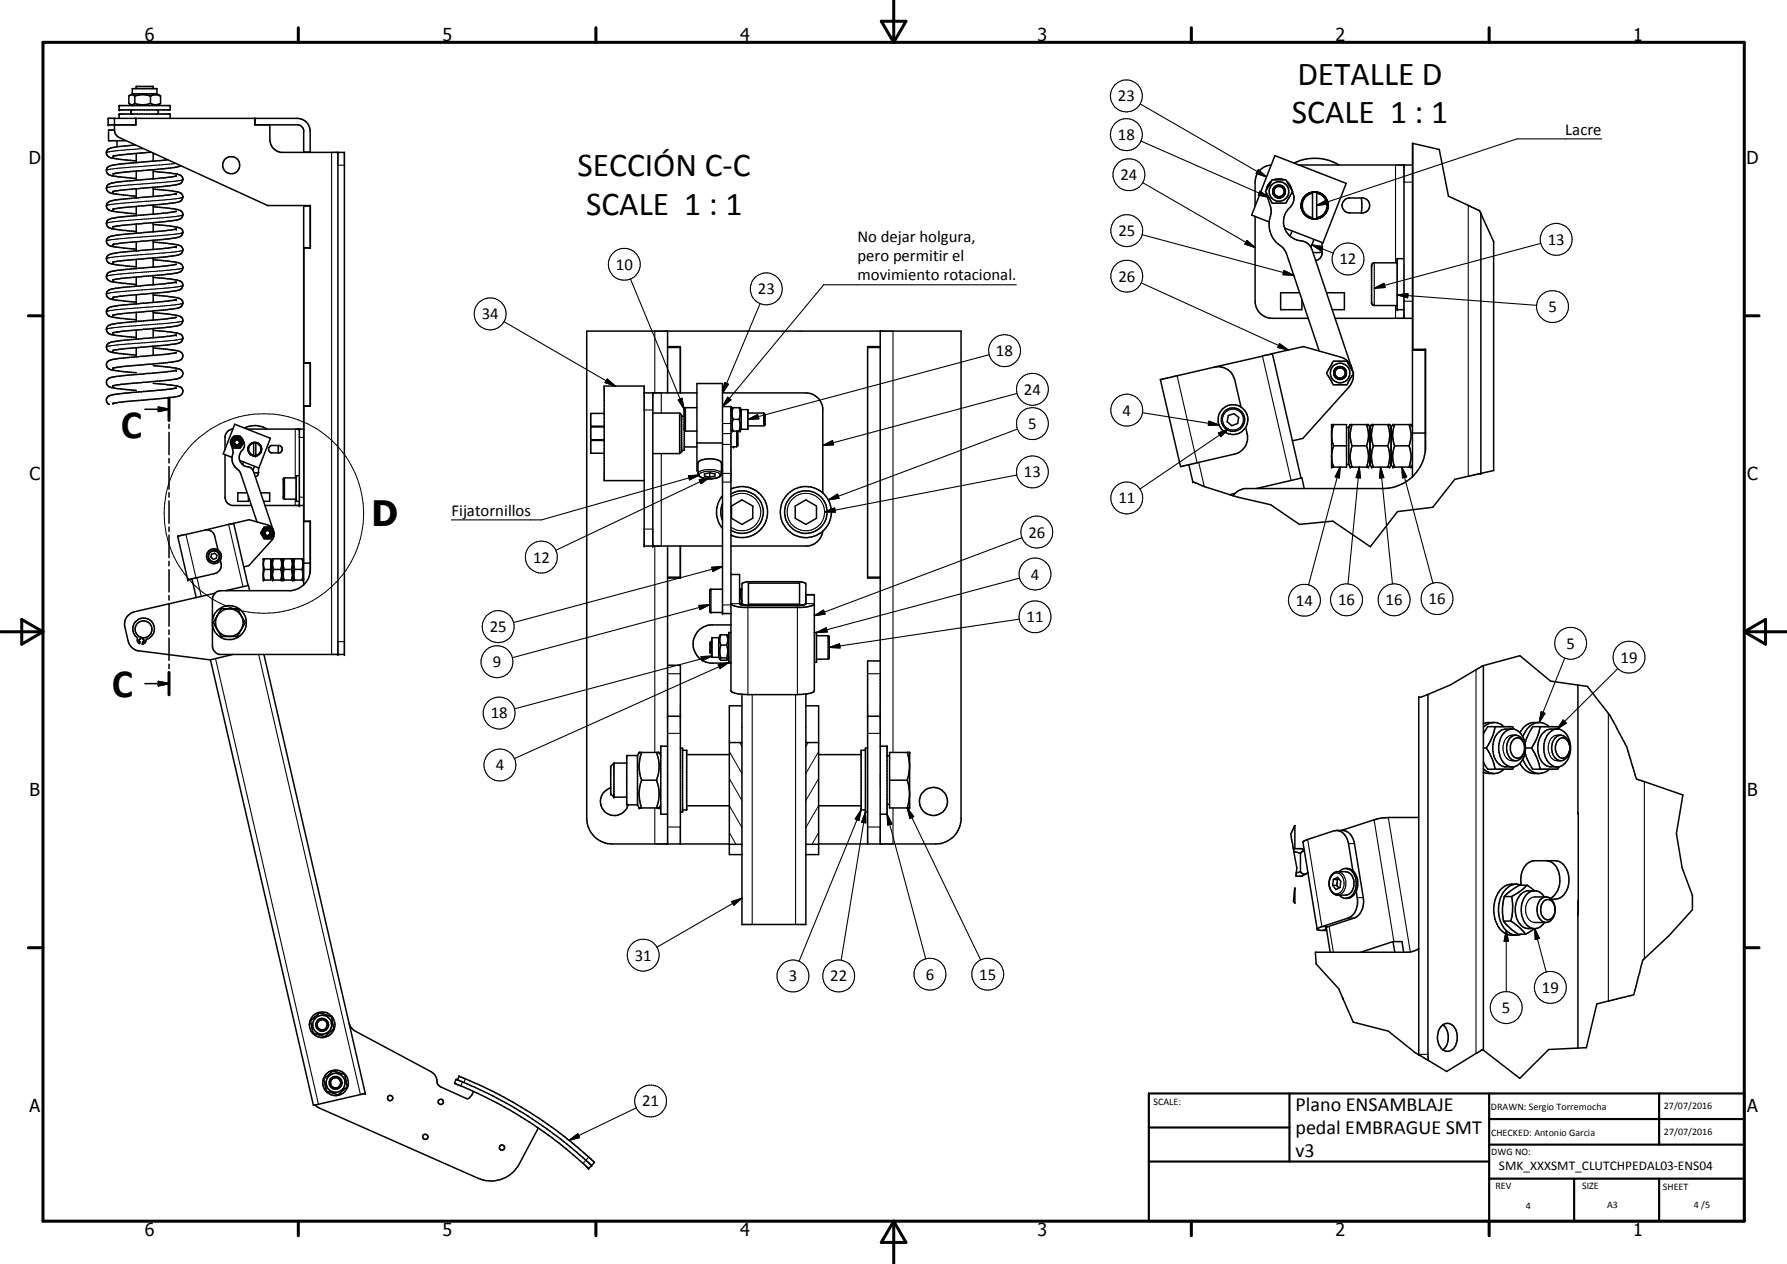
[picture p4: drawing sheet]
<svg xmlns="http://www.w3.org/2000/svg" width="420mm" height="297mm" viewBox="0 0 420 297" stroke-linecap="round" stroke-linejoin="round" font-family="sans-serif">
<defs><g id="words">
<g font-size="9.4">
<text x="28.4" y="103">C</text>
<text x="26.3" y="163.7">C</text>
</g>
<text font-size="8.2" x="87.4" y="123.7">D</text>
<g font-size="7.9">
<text x="305" y="20">DETALLE D</text>
<text x="303.7" y="29">SCALE 1 : 1</text>
<text x="135.8" y="41.4">SECCIÓN C-C</text>
<text x="137.8" y="50.5">SCALE 1 : 1</text>
</g>
<g font-size="4.7">
<text x="304.6" y="261.2">Plano ENSAMBLAJE</text>
<text x="304.6" y="266.6">pedal EMBRAGUE SMT</text>
<text x="304.6" y="272">v3</text>
</g>
<g font-size="4.2">
<text x="34" y="9.6">6</text>
<text x="104" y="9.6">5</text>
<text x="174" y="9.6">4</text>
<text x="244" y="9.6">3</text>
<text x="314" y="9.6">2</text>
<text x="384" y="9.6">1</text>
<text x="6.8" y="38.7">D</text>
<text x="410.6" y="38.7">D</text>
<text x="7" y="112.9">C</text>
<text x="410.8" y="112.9">C</text>
<text x="7" y="187.1">B</text>
<text x="410.8" y="187.1">B</text>
<text x="7" y="261.4">A</text>
<text x="410.8" y="261.4">A</text>
<text x="34" y="290.4">6</text>
<text x="104" y="290.4">5</text>
<text x="174" y="290.4">4</text>
<text x="244" y="290.4">3</text>
<text x="314" y="290.4">2</text>
<text x="384" y="290.4">1</text>
</g>
<g font-size="3.9">
<text x="262.8" y="23.8">23</text>
<text x="262.8" y="32.9">18</text>
<text x="368" y="31.6">Lacre</text>
<text x="263.5" y="42.3">24</text>
<text x="201.6" y="56.9">No dejar holgura,</text>
<text x="263" y="55.5">25</text>
<text x="363.9" y="57.5">13</text>
<text x="144.8" y="63.4">10</text>
<text x="201.6" y="61.4">pero permitir el</text>
<text x="201.6" y="65.9">movimiento rotacional.</text>
<text x="314.9" y="62.1">12</text>
<text x="178.2" y="69.2">23</text>
<text x="263" y="66.2">26</text>
<text x="113.3" y="75.1">34</text>
<text x="364.1" y="73.3">5</text>
<text x="234.2" y="83.7">18</text>
<text x="240.7" y="92.8">24</text>
<text x="241.8" y="100.8">5</text>
<text x="263.9" y="97.7">4</text>
<text x="240.7" y="112.2">13</text>
<text x="263" y="118.3">11</text>
<text x="106.2" y="121.2">Fijatornillos</text>
<text x="241.8" y="126.3">26</text>
<text x="125.3" y="132.2">12</text>
<text x="242.3" y="136.2">4</text>
<text x="304.7" y="142.4">14</text>
<text x="314.6" y="142.2">16</text>
<text x="325.8" y="142.2">16</text>
<text x="335.9" y="142">16</text>
<text x="115.2" y="148.5">25</text>
<text x="241.4" y="146.2">11</text>
<text x="368.3" y="152.4">5</text>
<text x="381" y="155.7">19</text>
<text x="115.9" y="156.8">9</text>
<text x="115.4" y="168.8">18</text>
<text x="116.6" y="181.1">4</text>
<text x="149.3" y="225.7">31</text>
<text x="185.5" y="230.6">3</text>
<text x="195.2" y="230.6">22</text>
<text x="217.7" y="230.2">6</text>
<text x="230.2" y="230.2">15</text>
<text x="362.5" y="233.3">19</text>
<text x="353.1" y="238">5</text>
<text x="151" y="260">21</text>
</g>
<text font-size="3.1" x="352.4" y="275">SMK_XXXSMT_CLUTCHPEDAL03-ENS04</text>
<g font-size="2.4">
<text x="271.2" y="259.7">SCALE:</text>
<text x="350.6" y="260.8">DRAWN: Sergio Torremocha</text>
<text x="391.2" y="260.6">27/07/2016</text>
<text x="350.6" y="267">CHECKED: Antonio Garcia</text>
<text x="391.2" y="266.7">27/07/2016</text>
<text x="350.6" y="271.4">DWG NO:</text>
<text x="351.6" y="279.3">REV</text>
<text x="372" y="279.4">SIZE</text>
<text x="391" y="279.6">SHEET</text>
<text x="358.7" y="284.1">4</text>
<text x="377.9" y="283.8">A3</text>
<text x="398.3" y="283.8">4 /5</text>
</g>
</g></defs>
<g fill="none" stroke="#000" stroke-width=".35">
<path d="M26.9 27.8v2.7a1.82 1.82 0 0 0 1.2 1.8l34.8 16h10l.1 10h-1.6v27h1.6v10.2h-1.6v27h1.6l-.1 12M26.9 30.6h-1.4v2.5h4.1M27.5 33.1v1.4M28 27.8v-1h12v1M28 24.8h12v1h-12zM30.5 24.5l.6 .3M31.1 25.8l-.3 .4v.4l.3 .2M31.1 22.1v-1.3h5.8v1.3M31.1 22.1h5.8M31.1 22.1l-.6 .3M31.7 22.6a.93 .93 0 0 0-1.4 0v1.7l.2 .2M31.7 22.6a5.6 5.6 0 0 1 3.7 0"/>
<path d="M31.7 24.3l-.7 .3-.5-.1M31.7 24.3a5.2 5.2 0 0 0 3.7 0M31.7 22.6v1.7M31.8 34.1l-5.6 .6a1.21 1.21 0 0 0-1.2 1.3 1.21 1.21 0 0 0 1.3 1.1l5.7 .7M31.9 27.8v1.5M32 27.8v1.5h-6.6v-1.5h44.5a3 3 0 0 1 3 3v5M32 20.8v-.5h4v.5M32 36.1v2.1M35.4 22.6a2.39 2.39 0 0 1 2.3 0M35.4 24.3a2.24 2.24 0 0 0 2.3 0M35.4 22.6v1.7M35.5 35.8l-6.5 .5-2.4 .4"/>
<path d="M36 36v1.9M36 39.9v2.1M36 36.1l.4 .1M36.9 25.8l.3 .4v.4l-.3 .2M36.9 22.1l.8 .5M37.7 24.3l-.8 .5M37.7 22.6v1.7M39.4 37.5l-10.9 1a6.4 6.4 0 0 0-3.2 .8 1.21 1.21 0 0 0-.1 1.4 1.21 1.21 0 0 0 1.2 .6l5.6 .7M42.4 38.9a44.9 44.9 0 0 1-8.2 1.1l-6 .6-1.6 .3M59.9 27.8v1.5h10.3l.5 .3 .5 .4 .2 .5v5.3M60 27.8v1.5M63.4 29.3v3.5a3 3 0 0 0 2.7 3h14.9v118h-29.4l-.6-.3a2.09 2.09 0 0 1-1.1-1.7v-4.9"/>
<path d="M71.4 35.7h1.5M79.4 35.8v118M298.9 38.8a4 4 0 0 0-3.8 4v5.6M304.2 38.3a11.4 11.4 0 0 1 10.7 .5M305.4 38.8h26.7M330.1 38.8v36M332.2 33.7v48.4h3v23.4a10 10 0 0 1-10 9.3h-32.5l-1.8 .7-1 1M332.2 33.7l6.2 1.4 2.2 11 7.3 3.4 .3 .7v61.1M332.2 33.7l-.1 78.3M26.6 53.3h.1M32 40.2v2.1M32 44.4v2.1"/>
<path d="M32 48.5v2.2M32 52.7v2.1M32 56.8v2.2M32 59l-5.4 .6a1.28 1.28 0 0 0-1.3 .7 1.28 1.28 0 0 0 .2 1.4l1.1 .4 1.6 .3 3.8 .3M32 54.8l-5.1 .6a1.92 1.92 0 0 0-1.9 1.2 1.62 1.62 0 0 0 1.8 1.4l5.2 .5M32 50.7l-5.4 .6a1.27 1.27 0 0 0-1.3 .6 1.27 1.27 0 0 0 0 1.4 12.6 12.6 0 0 0 5.1 1l1.6 .1M32 46.5l-5.4 .6a1.28 1.28 0 0 0-1.3 .7 1.28 1.28 0 0 0 .2 1.5l1.1 .4 1.6 .2 3.8 .3M32 42.3l-5.1 .6a1.92 1.92 0 0 0-1.9 1.3 1.82 1.82 0 0 0 2.1 1.4l4.9 .5M36 40.3l4.9 .5a1.84 1.84 0 0 1 2.1 1.4 1.74 1.74 0 0 1-1.8 1.3l-14.6 1.5M36 44v2.2M36 48.2v2.1M36 52.3v2.2"/>
<path d="M36 56.5v2.1M36 44.4l4.5 .5a3.6 3.6 0 0 1 2.3 .8 1.26 1.26 0 0 1-1.1 1.8l-15.1 1.6M36 48.6l4.5 .4a3.6 3.6 0 0 1 2.3 .8 1.26 1.26 0 0 1-1.1 1.9l-15.1 1.6M36 52.7l4.9 .6a1.84 1.84 0 0 1 2.1 1.3 1.74 1.74 0 0 1-1.8 1.3l-14.6 1.5M36 56.9l4.5 .4a3.6 3.6 0 0 1 2.3 .8 1.26 1.26 0 0 1-1.1 1.9l-15.1 1.6M41.3 58l-9.3 1M41.3 45.6l-1.6 .2-7.7 .7M41.3 45.6h.1M41.3 58h.1M41.4 41.4h.1M41.5 49.7l-2.2 .3-7.3 .7M41.5 58h-.2"/>
<path d="M41.5 53.8l-2.6 .4-6.9 .6M41.5 45.5l-.2 .1M41.5 41.4l-2.6 .4-6.9 .5M71.4 58.2h1.5M71.4 48.3v89.1M71.4 48.4h1.5M295.1 50.8v20a4 4 0 0 0 4 4h8.5M297.7 45.3l.2 .7a8.7 8.7 0 0 1 1 4 6.6 6.6 0 0 0 2.8 8.3l.8 1.4 7.7 22.8M298.4 52.2l-4.1-1.7 5.5-13.9 16.7 6.5-5.4 14-9.1-3.5M298.9 42.6a2.98 2.98 0 0 0-1.2 2.1M299.1 42.2h3.2l1.2 2.1a.82 .82 0 0 1 0 1.4l-1.2 2.1h-3.2l-1.1-2.1a.82 .82 0 0 1 0-1.4zM299.2 45.1l.2 .6"/>
<path d="M299.4 44.3l-.2 .5M299.5 45.8l.2 .3M299.5 42.2l.8-.2 1.6 .2M300.3 43.6l-.7 .4M300.6 43.5a1.48 1.48 0 0 1 1.5 .9 1.48 1.48 0 0 1-.3 1.7M301.7 46.2l-.6 .3h-.5M301.9 46l-.3 .3-.9 .2-.9-.4M302 44.2a1.49 1.49 0 0 0-2.5 0 1.49 1.49 0 0 0 .9 2.3M302 44.3l.2 .6M302.1 45.6l-.1 .2M302.2 45.2v.3M302.5 42.6l.9 1.1 .5 1.3"/>
<path d="M303.8 54.3l-.5 1.2M303.9 45a3.3 3.3 0 0 1-1 4.1 4.5 4.5 0 0 0-.7 4.9 4.5 4.5 0 0 0 4.1 2.6l.7 .3a2.86 2.86 0 0 1 1.5 1.7l9.2 27.5M306.1 49.4l.6 1 1.5 .9M306.6 50.2l.3 .3a2.68 2.68 0 0 0 1.7 .9M306.7 50.3v.1M307.1 45.8a3.2 3.2 0 0 0-1 3.5M308.2 45.3a3.1 3.1 0 0 0-1.7 4.8M308.6 45.1h.8a3.1 3.1 0 0 1 2.3 1.4M308.6 45.1l-1.3 .5M308.6 45.1v6.3M308.6 45.1h1M308.6 51.4h1"/>
<path d="M308.6 45.4a2.95 2.95 0 0 0-2.4 2.9 2.95 2.95 0 0 0 2.4 2.9M308.9 56.3l-.7 1.8M309.5 51.4l-.1 .1M309.6 45.1v6.3M309.6 45.4a2.94 2.94 0 0 1 2.4 2.9 2.94 2.94 0 0 1-2.4 2.9M309.6 45.1l.8 .3 1 .7M310.5 51.2l-.8 .2h-1.4M310.8 57v2.8l-.6 1-.9 .4M310.8 51l-1.2 .4M310.8 59.2l-2.1 .2M311.2 50.7l-.4 .3M311.6 46.4l.6 1.1"/>
<path d="M311.8 50l-1 1M311.9 46.9a2.94 2.94 0 0 1-.5 3.5M312.2 47.7v1.2l-.3 .8M316.1 47l1.2-.5h3a1.76 1.76 0 0 1 1.7 1.8 1.76 1.76 0 0 1-1.7 1.7h-3a1.76 1.76 0 0 1-1.6-1.1 1.76 1.76 0 0 1 .4-1.9zM320.1 46.5l.1 1.4-.1 2.1M348.2 50.2l3 6.5v53.9l-3 .7M26.6 74v.1M32 61v2.1M32 65.1v2.2M32 69.3v2.1M32 73.4v2.2M32 77.6v2.1"/>
<path d="M32 79.7l-5.4 .6a1.28 1.28 0 0 0-1.3 .7 1.28 1.28 0 0 0 .2 1.5l.8 .3 1.5 .3 4.2 .3M32 75.6a24.7 24.7 0 0 0-6.4 .9 1.19 1.19 0 0 0-.5 1.3 1.19 1.19 0 0 0 1.2 .9l5.7 .6M32 71.4l-5.4 .6a1.28 1.28 0 0 0-1.3 .7 1.28 1.28 0 0 0 .2 1.5l1.1 .3 1.6 .3 3.8 .3M32 67.2l-5.1 .6a1.77 1.77 0 0 0-1.9 1.3 1.84 1.84 0 0 0 2.1 1.4l4.9 .5M32 63.1a24.7 24.7 0 0 0-6.4 .9 1.19 1.19 0 0 0-.5 1.4 1.19 1.19 0 0 0 1.2 .8l5.7 .6M36 60.6v2.2M36 64.8v2.1M36 68.9v2.2M36 73.1v2.1M36 77.2v2.2M36 61l4.5 .5a3.3 3.3 0 0 1 2.3 .8 1.26 1.26 0 0 1-1.1 1.8l-13 1.3-2.1 .4M36 73.5l4.9 .5a1.84 1.84 0 0 1 2.1 1.4 1.64 1.64 0 0 1-1.8 1.3l-12.5 1.2-2.1 .3"/>
<path d="M36 65.2l4.9 .5a1.84 1.84 0 0 1 2.1 1.4 1.89 1.89 0 0 1-2.2 1.3l-14.2 1.5M36 69.3l4.9 .5a2.12 2.12 0 0 1 2 1 1.26 1.26 0 0 1-1.2 1.6l-15.1 1.6M36 77.6l4.9 .5a1.84 1.84 0 0 1 2.1 1.4 1.5 1.5 0 0 1-1.8 1.3l-14.6 1.5M41.3 78.7v.1M41.4 62.1h.1M41.5 74.5l-2.2 .4-7.3 .7M41.5 78.7l-9.5 1M41.5 70.4l-2.2 .4-7.3 .6M41.5 66.3l-2.6 .4-6.9 .5M41.5 62.1l-2.2 .4-7.3 .6M157 77.8v14.5M207 77.8v120.5"/>
<path d="M305.6 68.8h-4.5v4h5v-2.4M311.9 68.8h4.2v4h-2.8M313.9 74.8h18.2M328.5 61.8h-5.4l-.5 .2-.1 .4v8.8l.1 .3 .5 .3h5.4M330.1 60.8h-1.6v12h1.6M26.6 94.8h.1M32 81.7v2.2M32 83.9a24.1 24.1 0 0 0-6.5 .9 1.19 1.19 0 0 0-.4 1.4 1.19 1.19 0 0 0 1.2 .8l5.7 .6M34.1 96.2h5.6M36 81.4v2.1M36 81.8l3.8 .4a3.8 3.8 0 0 1 3.1 1 1.26 1.26 0 0 1-1.2 1.7l-13 1.2-2.1 .4M36 85.9l4.9 .5a2.19 2.19 0 0 1 2.1 1.2 1.37 1.37 0 0 1-1.3 1.4l-13 1.3-2.1 .4"/>
<path d="M36 90.1l4.9 .5a1.84 1.84 0 0 1 2.1 1.3 1.5 1.5 0 0 1-1.8 1.4l-14.6 1.5M37.2 95.7l2.5 .5-2.5 .5zM39.7 93.5v5.3M39.7 99.7v1M41.5 91.2l-2.5 .4-12 1.1a1.79 1.79 0 0 0-2 1.3 1.02 1.02 0 0 0 .7 1M41.5 87l-2.2 .4-7.8 .7a15.9 15.9 0 0 0-6.2 1 1.23 1.23 0 0 0-.1 1.3 1.23 1.23 0 0 0 1.1 .7l5.7 .6M41.5 82.8l-2.2 .4-7.3 .7M71.4 85.3h1.5M71.4 95.4h1.5M142.1 97.2h-3.2v3h3.2M151.5 92.3h12.4M153.5 92.3v36"/>
<path d="M153.5 97.1h6.3M157 81.4h3v10.9M157 81.7h3M159.8 97.1v9.5M159.8 97.1l.5 .5v8.5l-.5 .5M160.3 97.8h.6M163.9 95.8l-3 .1v5.2M169.9 92.3h19.6a4.1 4.1 0 0 1 4 3.6v20M169.9 95.5h2v66.8a2.06 2.06 0 0 0 1.7 .8l.8 .1M171.9 96.3l.2-.5h1.9l.3 .5M172.4 98.6a3.9 3.9 0 0 0 0 2.7M172.4 95.8a3.9 3.9 0 0 0 0 2.8"/>
<path d="M172.4 98.6h1.4M173.8 95.8l.2 1.1-.2 1.7M173.8 98.6l.2 1-.2 1.7M174.3 96.3h1.5v4.6h-1.5M174.3 96.3v4.6M175.8 97.1h3.8M179.6 97.1v3M179.6 97.1l.3 .3v2.3l-.3 .4M204 81.7h3M207 81.4h-3v54.4h3M285.5 86.3l-12.7 2.9 4.8 20.4 12.6-2.9a3.9 3.9 0 0 0 3-4.8l-.3-1.4M285.5 86.3a4 4 0 0 1 4.8 3l1.5 6.4"/>
<path d="M288.8 97.7l1.3-.5 1.1 .9-.2 1.4-1.4 .5-1.1-.9zM299.1 83.1l-13.6 3.2M299.2 83.1l6.7 29.3M299.2 83.1h-.1M299.2 83.1l7.3-1.7 8.7 2.5a4 4 0 0 1 2.9 3.5M313.1 99.8h3.5v10h-3.5zM313.5 84.9h3.2l1.6 2.8-1.6 2.7h-3.2l-1.4-2.3-.2-.4zM313.6 99.8a6.9 6.9 0 0 0 0 5M313.6 87.8l.1 .5M313.8 86.9l-.2 .6M313.8 88.5l.2 .2M314.1 88.8l.3 .1"/>
<path d="M314.5 89l.3 .2 .9-.2M314.9 89.2a1.51 1.51 0 0 1-1.1-2.3 1.51 1.51 0 0 1 2.5 0 1.51 1.51 0 0 1-1.1 2.3M315.4 86.2l-.9 .1-.7 .5M315.5 86.2l.5 .3M316.1 86.6l.2 .2M316.4 87l.2 .5M316.6 87.8l-.4 .8-.4 .4M317.9 99.8a6.6 6.6 0 0 0 0 5M318.2 87.8l-.1 1.5-.7 1.3-11.1 12.4-2.4 .6M321.3 99.8a6.9 6.9 0 0 1 0 5M322.9 99.8a6.9 6.9 0 0 0 0 5M326.3 99.8a6.9 6.9 0 0 1 0 5"/>
<path d="M327.9 99.8a6.9 6.9 0 0 0 0 5M331.3 99.8a6.6 6.6 0 0 1 0 5M332.1 82.3h3M335.1 82.1v24.1M39.7 101.6v5.2M39.7 107.7v1.1M39.7 109.6v5.3M39.7 115.8v1M39.7 117.7v5.3M52.9 106.8v10l.1 .7a1.95 1.95 0 0 0 1.6 1.3h4.5M54.2 104.1l.6 2.1a3.6 3.6 0 0 0 1.5 4.5l4.1 12M54.6 107.5l-2.1-.8 2.7-7 8.4 3.3-2.7 7-4.5-1.8"/>
<path d="M54.8 100.8a2 2 0 0 0-1.9 1.7v3.1M54.8 102.7l-.3 .4-.3 .7M54.8 102.7l-.3 .6a.79 .79 0 0 0 0 1.3l.4 .7h1.6l.8-1.4M54.8 102.7l.1-.2h1.6l.1 .2M55.1 102.5l.5-.1 .7 .1M56.2 104.5a.75 .75 0 0 0-.1-1.2 .75 .75 0 0 0-1.1 .5 .75 .75 0 0 0 .9 .8M56.2 104.5l-.3 .1M56.6 102.7l.3 .3 .4 .9M56.6 102.7l.7 1.2M57.3 108.6l-.3 .6M57.3 103.9a1.63 1.63 0 0 1-.6 2.1 2.39 2.39 0 0 0-.2 2.6 2.39 2.39 0 0 0 2.3 1.3l.7 .6M57.5 100.6a5.2 5.2 0 0 1 5.3 .2"/>
<path d="M58.1 100.8h13.3M58.1 115.8h-2.2v2h2.5v-1.2M58.4 106a1.53 1.53 0 0 0 1 1.1M58.4 105.1v.9M58.4 105.1l-.1 .3M58.4 106l.3 .6M58.5 104.8a1.6 1.6 0 0 1 1.7-.8 1.6 1.6 0 0 1 1.3 1.4M58.9 106.8l.2 .1M59.2 104.1l-.7 .7-.1 .3M59.4 107.1h.7M59.5 110.5l4.7 14M59.6 104.1a1.44 1.44 0 0 0-1.2 1.5 1.44 1.44 0 0 0 1.2 1.4"/>
<path d="M59.6 104v3.1M59.8 109.6l-.3 .9M60.1 104v3.1M60.1 104l-.7 .1M60.1 104.1a1.43 1.43 0 0 1 1.3 1.5 1.43 1.43 0 0 1-1.3 1.4M60.1 104l.6 .2 .5 .4M60.8 109.9l-.1 1.6-.7 .5M60.8 111l-1.1 .1M61.3 115.8h2.1v2h-1.4M61.3 104.8a1.54 1.54 0 0 1-1.2 2.3M61.5 105.6a1.57 1.57 0 0 1-2.2 1.5M62.3 118.8h9.1"/>
<path d="M63.4 104.9l.4-.2h1.9a.9 .9 0 0 1 .7 .9 .9 .9 0 0 1-.7 .8l-2.1-.1-.5-.5v-.5zM65.4 104.7v1.7M69.6 112.3h-2.8l-.2 .2v4.6l.3 .2h2.7M70.4 111.8h-.8v6h.8M70.4 100.8v18M142.1 100.3h-3.2v3h3.2M142.1 103.5h-3.2v3h3.2M151.5 112.9h-9.4v-22.2h9.4v37.6h18.4M153.5 106.6h6.3M160.9 101.1l.3 .2h2.7M160.9 101.1v4.7h-.6M160.9 105h3"/>
<path d="M163.9 104.1h6M164.1 110.7h-.2v-20.6h6v54.1h2M164.2 108.5a5.1 5.1 0 0 1 5.3 0l.1 2.8a2.2 2.2 0 0 1-2.2 1.2l-2.1-.2a1.29 1.29 0 0 1-1.2-1zM166.9 111.1v1M166.9 111.1l-1.3 .3v.5l1.3 .2M166.9 111.1l1.2 .3v.5l-1.2 .2M169.6 110.7h.3M169.9 116.5a5.9 5.9 0 0 0 0 7.7M169.9 118.4a4.8 4.8 0 0 0 0 3.9M171.9 114.9a6 6 0 0 1 8.6 5.4 6 6 0 0 1-8.6 5.4M171.9 116.1a5 5 0 0 1 7.6 4.3 5 5 0 0 1-7.6 4.2M171.9 100.9l.2 .4h1.9l.3-.4"/>
<path d="M172 118.9l2.4-1.4 2.6 1.4v2.9l-2.6 1.4-2.4-1.4zM173.2 105h-1.3M173.2 101.3v3.7M173.5 101.3v3.4l-.3 .3M175.8 100.1h3.8M187 118.9l2.5-1.4 2.5 1.4v2.9l-2.5 1.4-2.5-1.4zM279.5 109.2l.9 4 2.8 1.1 5.9 1.9M289.1 116.2l.8 .3M290.4 116l-1.3 .2M295.4 114.8l10.7-2.5 .6 2.5M313.6 104.8a6.9 6.9 0 0 0 0 5M313.6 104.8h3"/>
<path d="M316.6 100.5h.5M316.6 109.1h.5M317.1 109.2l.3 .6h4.4l.3-.6M317.9 104.8h3.4M317.9 104.8l-.1 .4a6.5 6.5 0 0 0 .1 4.6M321.3 104.8l.3 1.3a7 7 0 0 1-.3 3.7M322.1 100.4l-.3-.6h-4.4l-.3 .6v8.8M322.1 100.4l.3-.6h4.4l.3 .6M322.1 109.2l.3 .6h4.4l.3-.6M322.1 100.4v8.8M322.9 104.8h3.4M322.9 104.8a7.2 7.2 0 0 0 0 5"/>
<path d="M326.3 104.8a7.2 7.2 0 0 1 0 5M327.1 100.4l.3-.6h4.4l.3 .6M327.1 109.2l.3 .6h4.4l.3-.6M327.1 100.4v8.8M327.9 104.8h3.4M327.9 104.8l-.3 1.3a7 7 0 0 0 .3 3.7M331.3 104.8l.1 .4a6.5 6.5 0 0 1-.1 4.6M332.1 101.8h3.1M348.2 111.3l-6.2 1.3-5.1 6.6-8.3 1-6.4 8.3-8.8-6-7.9 .7-6.7-4.6-8.9-2.1M39.7 123.9v1M39.7 125.8v5.3M39.7 131.9v1.1"/>
<path d="M39.7 133.9v5.2M39.7 140v1M41.8 126l2.3 10.3 1-.3M41.8 126h.1M45.1 136l1 4.4M48.1 124.6a1.89 1.89 0 0 1 2.4 1.5l.8 3.1M48.1 124.6l-6.3 1.4M49.7 130.3l.7-.3 .6 .5-.1 .7-.7 .2-.6-.4zM50.6 139.4l-19 4.4a2.98 2.98 0 0 0-2.2 3.6l.7 3.3a2.99 2.99 0 0 0 2.6 2.3l16.7 2.1 5.4-1.3M51.8 131.6a2.22 2.22 0 0 1-1.3 3.2l-5.4 1.2M53 138.8l5.4-1.2 .3 1.2M54.9 123l-6.8 1.6"/>
<path d="M54.9 123l3.4 14.6M54.9 123l3.7-.9 4.3 1.3 .8 .4M61.9 131.3h1.8v5h-1.8zM61.9 132.9l.2 .9M61.9 135.4l.2 .9M62.1 123.9h1.6l.8 1.4-.8 1.3h-1.6l-.2-.3-.6-1zM62.1 131.3l-.2 .9M62.1 133.8l-.2 .9M62.1 133.8h1.6M62.1 125.3l.2 .4M62.1 125.1v.2M62.3 124.8a.76 .76 0 0 1 1.1-.1 .76 .76 0 0 1 0 1.1 .76 .76 0 0 1-1.1-.1"/>
<path d="M62.3 124.8l-.2 .3M63.7 131.6h.2M63.7 136h.2M63.7 123.8l.7 1.3M63.9 131.6l.2-.3h2.1l.2 .3M63.9 136l.2 .3h2.1l.2-.3M63.9 131.6v4.4M64.3 133.8h1.7M64.3 133.8l-.2 1 .2 1.5M64.3 131.3l-.2 .9 .2 1.6M64.4 125.3v.7l-.4 .9-5.5 6-1.2 .3M66 131.3a3.2 3.2 0 0 1 0 2.5"/>
<path d="M66 133.8a3.2 3.2 0 0 1 0 2.5M66.4 131.6l.2-.3h2.1l.2 .3M66.4 136l.2 .3h2.1l.2-.3M66.4 131.6v4.4M66.8 133.8h1.7M66.8 133.8l-.2 1 .2 1.5M66.8 131.3l-.2 .9 .2 1.6M68.5 131.3l.2 .9-.2 1.6M68.5 133.8l.2 1-.2 1.5M68.9 131.6l.2-.3h2.1l.2 .3M68.9 136l.2 .3h2.1l.2-.3M68.9 131.6v4.4"/>
<path d="M69.3 133.8h1.7M69.3 133.8l-.2 1.2 .2 1.3M69.3 131.3l-.2 1.3 .2 1.2M71 131.3l.2 1.3-.2 1.2M71 133.8l.2 1.2-.2 1.3M71.4 122.6h1.5M71.4 132.3h1.6M73 133.8a5 5 0 0 1-4.5 5h-16.5a2 2 0 0 0-2.1 2v4.9M157 128.3v70M157 135.6h3M160 128.3v7.5h-3M169.9 138.5h-2.9l-.1 .3 .1 5.1h2.9"/>
<path d="M171.9 135h2l.1 7 1.2 .3 13.6-.1M174.4 138.5l-.3 1 .3 1.7M174.4 138.5h-.3l-.2 .4M176 137h12v5h-12zM189.5 139.7h2v22.6a3 3 0 0 1-2.6 .9h-14.5M193.5 124.8a4.1 4.1 0 0 1-3.6 3.5h-18M204 135.6h3M31.8 146.2a2.54 2.54 0 0 1 4.1 .2 2.54 2.54 0 0 1-1.5 3.8l-.2 .6-.6 .5-.2 .1 .1-.5 .4-.2v-.3l-.3-.1 .1-.4-.6-.1v.4l-.4 .2 .2 .4-.1 .5-.5-.6a.89 .89 0 0 0-.5-1.3 2.61 2.61 0 0 1 0-3.2zM39.7 141.9v5.3M39.7 148v1.1M39.7 149.9v5.3M39.7 156.1v1"/>
<path d="M39.7 158v5.3M51.1 144.7l-.9 1.6 .9 1.7M51.1 144.7a3.3 3.3 0 0 0 0 3.3M51.1 148a3.3 3.3 0 0 0 5.6 0M51.3 144.3l-.2 .4M51.3 144.3l.7-1.3h3.8l.7 1.3M51.3 144.3a3.2 3.2 0 0 1 5.2 0M56.5 144.3l.2 .4M56.5 144.3l.4 .8M56.9 145.1l.7 1.2-.7 1.3M56.9 147.6l-1.1 2h-3.8l-.9-1.6M56.9 145.1l.3 1.2-.3 1.3"/>
<path d="M62 153.8l23.9 103.2-12.1 2.8h-.1l-24.2-104.8M157 156.3h3v42M167.3 150.7v3M167.3 150.7l-.3 .3v2.3l.3 .4M167.3 153.7h.1M167.3 150.7h.1M169 149.9h-1.6v4.6h1.6M169 149.9v4.6M169 154.5l.2 .4M169.2 154.9l.3 .3h1.3l.3-.3M169.5 149.2l-.5 .7M169.5 154.6l-.3 .3"/>
<path d="M169.5 149.2l-.3 .9 .3 1.5M169.5 151.6l-.3 1.1 .3 1.9M169.5 154.6h1.3M169.5 151.6h1.3M169.5 149.2h1.3M170.8 149.2l.6 .7M170.8 149.2l.3 .9-.3 1.5M170.8 151.6l.3 1.1-.3 1.9M170.8 154.6l.3 .3M171.4 154.5l-.3 .4M171.9 146.9h-4.9a4.5 4.5 0 0 0-4 4.4 4.5 4.5 0 0 0 4 4.5h4.9M171.9 141.9a2.06 2.06 0 0 0 1.7 .7l1.3 .1h14.4a2.67 2.67 0 0 0 2.2-.8"/>
<path d="M171.9 148.6h-.5v7.1h.5M174.4 141.2l-.3 .9M174.4 141.2h.1M174.4 141.8l.5 .3 1.2 .2M189 142.1l-1.2 .2M189.4 141.9l-.4 .2M189.5 141.9v-4.7l-.3-.3-1.4-.2h-11.7l-1.4 .2-.3 .3v5M189.5 141.8l-.1 .1M189.5 141.9l-.5 .3M191.5 148.6h.5v7.1h-.5M192 149.4h2.7l.3 .3-.1 5.1-2.9 .1M207 155.3h-3v43"/>
<path d="M348.8 156.4l-7.8 4.6-5.3 2.2M348.8 156.4v90.4l8.5 6.6 6.8-6.8 6.9-.3M348.8 156.4l8.6-2.3 7.2 6 6.4 .9M34.1 160.7h5.6M37.2 160.1l2.5 .6-2.5 .5zM144.3 179.3v8M144.3 179.3l-.7 .8v6.5l.7 .7M144.3 179.3h3.1M149.9 177.5h-2.5v11.6h2.5M149.9 177.5v11.6M149.9 177.5l.4-.7h4.7l.4 .7M150.9 176.8a9.1 9.1 0 0 0 0 6.5"/>
<path d="M154.4 176.8a9.1 9.1 0 0 1 0 6.5M157 168.3h3M157 175.3h-1.6v16h1.6M160 175.8h.5v15h-.5M160.5 176.3h.9v14h-.9M161.4 177.3h10.1M171.5 174.5h2.9M174.4 165.9h-2.9v34.9h2.9M189.5 174.5h3M189.5 163.1v54.2h-15.1v-54.1M189.5 165.9h3v34.9h-3M192.5 177.3h10"/>
<path d="M203.5 176.3h-1v14h1M204 168.3h3M204 175.8h-.5v15h.5M207 175.3h1.6v16h-1.6M208.6 177.6h.6M209.2 176.8h4.7v13.1h-4.7zM213.3 176.8l.6 2.9M335.7 163.2l-1.7 .7-.4-.1v84.1M335.7 163.2v85.1l.2 .9M348.8 170.1a5.1 5.1 0 0 1 3.4-.2l.7 .3 .7 .6M348.8 179.1l1 1.7h5.8l.4-.6M348.8 175.8h.7"/>
<path d="M349.5 175.8l.8 1.3a10.6 10.6 0 0 1 1.2 3.7M351 169.8l-1.2 .3-1 .8M351.5 170.8a11.3 11.3 0 0 1-2 5M355.3 171.3a4 4 0 0 0-2.9 4 4.4 4.4 0 0 0 2.6 4.9h.3M355.5 172.8h.9M355.5 178.8h.9M356 171.4l-.4-.6h-5.8l-1 1.7M357.4 179.4a4.1 4.1 0 0 0 4.5 2.4M358 178.4a4.3 4.3 0 0 0 4.2 3.3l1.3-.3 .7-.6M358.5 175.4v.8M358.5 175.4a2.36 2.36 0 0 0-2.7-2.6 3.4 3.4 0 0 0 0 5.9 2.31 2.31 0 0 0 2.7-2.5M358.5 175.4a2.1 2.1 0 0 0-2-2 2.69 2.69 0 0 0 0 4.7 1.87 1.87 0 0 0 2-2"/>
<path d="M358.6 176.8l.6 1.9 1.2 2.1h5.8l.4-.6M358.7 175.8a4.2 4.2 0 0 0-3-4.5 5.1 5.1 0 0 0-2.7 .3 5.3 5.3 0 0 0 0 8.4l.7 .2h2.4l1.3-.8M358.7 175.8l-.1 1a4.8 4.8 0 0 1-1.2 2.6M358.7 175.8h1.4M360.1 175.8l1.3 2.5 .7 2.5M361.4 169.8a4.6 4.6 0 0 0-3.4 3.3M362.1 170.8l-.7 2.5-1.3 2.5M362.7 172.4l.9-.8a5.1 5.1 0 0 1 2.7-.3 4 4 0 0 1 3 4 4.4 4.4 0 0 1-2.6 4.9h-2.3a4.6 4.6 0 0 1-2.7-5.7l.3-1zM364.2 170.8l-.7-.6a4.4 4.4 0 0 0-3.1-.4 4.2 4.2 0 0 0-3 2.4M366 171.3a4 4 0 0 0-3 4 4.2 4.2 0 0 0 3 4.9M366.1 172.8h.9M366.1 178.8h.9"/>
<path d="M366.6 171.4l-.4-.6h-5.8l-1.2 2-.6 1.9M369.1 175.4a2.09 2.09 0 0 0-2-2 2.69 2.69 0 0 0 0 4.7 1.93 1.93 0 0 0 2-2M369.1 175.4v.8M369.1 175.4a2.65 2.65 0 0 0-2-2.6 3 3 0 0 0-2.2 4 2 2 0 0 0 2.7 1.8l.6-.3 .4-.6 .5-1.5M371 161l2.2 .3 5.4 6.9 2 3.8a19.8 19.8 0 0 1 3 7.4l1.2 3.6 10.9 3.8-1.5 9.1 1.3 8.1 2.4 6.4v3.4l-5.5 6.1-6.2 5.8-2.1 8.1-8.7 2.1-2.4 10.3-2 .1M371 161l.1 30.3M143.6 185.2a3.3 3.3 0 0 0-1.5 5.5 3.3 3.3 0 0 0 5.5-1.6M144.3 187.3h3.1M149.9 189.1l.4 .8h4.7l.4-.8M150.9 183.3a9.2 9.2 0 0 0 0 6.6M150.9 183.3h3.5M154.4 183.3a9.2 9.2 0 0 1 0 6.6"/>
<path d="M161.4 189.4h10.1M171.5 198.3h-27.5a6 6 0 0 1-6-6v-114.5h88v115.1a6 6 0 0 1-6 5.4h-27.5M171.5 198.4h2.9M189.5 198.4h3M192.5 189.4h10M208.6 189h.6M209.2 183.3h4.1M213.3 183.3l.6 2.9M213.9 180.5l-.6 2.8M213.9 187l-.6 2.9M304.1 199.4l-.6-3.4 .9-1.9v5.3M304.1 199.4l.1 .8"/>
<path d="M304.1 199.4h2l.6 .4M306.7 199.9l-.6 .3-.3 .3M314.3 195.2a3.8 3.8 0 0 1 2.4 .3l.9 .7 .8 1.6 2.1 13.1a4.1 4.1 0 0 1-2.1 4.8l-6.7 2.4M333.6 192.1l-8.5 .1-2 .5-7.7 2.5M348.8 180.6l.7 .6 1.5 .6M353.6 180.8a4.1 4.1 0 0 1-3.8 .9l-1-.2M371 191.1v24.1M304.2 200.2l.7 3.8-.1 1.1M304.2 200.2l1.6 .3M304.4 208.7v3.5l-.3-.4 .3-3M304.8 205.1l-.1 .8h1.4l1.1-.6M305.8 204.9l-1 .2"/>
<path d="M305.8 204.9a1.03 1.03 0 0 0 1.4 .4M305.8 200.5v4.4M307.5 205.1l-.3 .2M309.7 218.4l.3 .2 1.9 .1M311.7 218.1l.2 .1M311.7 218.1h.1M311.8 217.9l.9 5.9M313.2 205.5l1.1-.6h2.1a2.73 2.73 0 0 1 1.8 3.8 2.01 2.01 0 0 1-1.8 1.7h-1.9a2.9 2.9 0 0 1-1.8-4.1zM313.3 208.1h1M313.5 206.7l-.2 1.4M313.5 206.7l1-.5 .7 .9-.1 1.4-1 .5-.8-.9M313.5 206.7h.9"/>
<path d="M314.3 208.1l.5 .6M314.4 206.7l-.1 1.4M314.8 206.5l-.4 .2M314.9 210.4l.5 .4 1 .3M316.4 204.1l-.6 .1-.9 .7M316.4 204.1a3 3 0 0 1 2.5 3.5 3 3 0 0 1-2.5 3.5M316.4 204.1a2.82 2.82 0 0 1 2.8 3 3.3 3.3 0 0 1-2.4 4h-.4M318.1 204.6l-1-6.4a3.1 3.1 0 0 0-3.5-3l-6.1 2.1-1.1 .6 3.3 20.5M318.9 209.4a6.4 6.4 0 0 1-.2 4.8l-.5 .7-.9 .7-6.8 2.2-.7 .4-.1 .2M353.5 216.5l1.8 1.9 1.6 1.1h1.8M353.5 216.5h1.7M353.7 210.7a12.4 12.4 0 0 0-.2 5.8"/>
<path d="M353.7 210.7h1.7M355.2 216.5l2.1 1.5 1.4 1.5M355.4 210.7a14.2 14.2 0 0 1-.2 5.8M356.6 207.8a4.5 4.5 0 0 0-5.1 3.7 7.1 7.1 0 0 0 2.3 7.8 4.4 4.4 0 0 0 3.1 .5l.8-.3M357.7 208a4.7 4.7 0 0 1 2.3-5.6l5.7-.1a3.9 3.9 0 0 1 3.2 4.2 4.4 4.4 0 0 1-2.8 4.7l-1.4 .1M357.7 208a3.6 3.6 0 0 0-4.5 2.1 7.5 7.5 0 0 0 1.3 8.9l1.6 .8M359.1 208l1.7 1.3M359.1 208l-.3 .2a12.8 12.8 0 0 1-3.4 2.5M359.1 208h-1.8l-2.1 1.3-1.5 1.4M360.6 209.3a4.1 4.1 0 0 0-2.9 4.5 4.2 4.2 0 0 0 2.9 4.4M360.8 218.2l-2.1 1.3M360.8 210.8h2.7"/>
<path d="M360.8 216.8h2.7M363.1 210.8l-.5-.7-.6-.5-1.1-.3a3.7 3.7 0 0 0-2.9 .5 5.3 5.3 0 0 0 .3 8.2l1.1 .2a4.2 4.2 0 0 0 2.6-.3l1.1-1.1M363.5 210.8a2.98 2.98 0 0 1 1.8 4.4 1.48 1.48 0 0 1-1.6 1 1.48 1.48 0 0 1-1.3-1.3 2.53 2.53 0 0 1 1.5-3.5l1 .4 .6 1.2M363.5 210.8a3 3 0 0 0-1.9 4.2 2.38 2.38 0 0 0 1.9 1.8M363.6 202.3a3.6 3.6 0 0 1 3.1 3.6 4.7 4.7 0 0 1-2.3 5.2M365.6 213.3v.4M365.6 213.8a2.66 2.66 0 0 1-2.1 3M371.1 211.8l-.1 34.5M73 239.9l2.1-1.9 1.4 .4 1.4 .5 .6 2.8-2.1 1.9-1.4-.4-1.4-.5zM327.5 221.3l-7.6 2.5M327.5 221.3h2.1l.4 2.5M327.5 221.3l.4 2.5"/>
<path d="M333.6 222.9l-1.4 .7-1 .2h-21.9l.1 2.7 5.3 5.8 3.5 7.9 8.2 2.1 7.2 5.6M74.1 259.7l1 .7 37.3 16.5a7.5 7.5 0 0 0 9.7-3.3l4.5-8.5M76.1 253.5l2.2-1.9 2.4 .8 .4 .1 .5 2.9-2.1 1.9-2.8-.9zM82.1 240.4l.3 .8 .8 .9 18.2 9.8a2.97 2.97 0 0 1 1.4 2.7l.8 .8 6.2 2.8 .5-.1 1.1-1.6M106.9 254.6l6.1 2.7 4.8 2.4a103.6 103.6 0 0 1 19.4 13.8l1.1 1M106.9 254.6h.1M107.6 253.8l-.4-.1-.3 .9M107.6 253.8a100.1 100.1 0 0 1 25.7 15.1l5.8 5M107.9 252.9l-.3 .9M107.9 252.9h.1M107.9 252.9l8.6 3.9a105.6 105.6 0 0 1 16.4 10.5l6.9 5.9-.7 .7M333.6 247.9l2.3 1.3"/>
<path d="M339 241a1.99 1.99 0 0 1 3.3 1 4.1 4.1 0 0 1-1.1 4.8 2.19 2.19 0 0 1-3.1-1.8 4.3 4.3 0 0 1 .9-4zM339.2 240.8a4 4 0 0 1 0 5.9M348.8 246.8l-.2-.2-8.5 5.2-4.2-2.6M138.3 274.5v.1M139.1 273.9h.1M139.1 273.9l-.8 .7"/>
<circle cx="54.4" cy="38.8" r="2.03"/>
<circle cx="300.7" cy="45" r="2.31"/>
<circle cx="300.7" cy="45" r="1.19"/>
<circle cx="289.9" cy="98.6" r="2.75"/>
<circle cx="289.9" cy="98.6" r="3.5"/>
<circle cx="315.1" cy="87.7" r="2.31"/>
<circle cx="315.1" cy="87.6" r="1.2"/>
<circle cx="55.7" cy="103.9" r="1.14"/>
<circle cx="55.7" cy="103.9" r=".59"/>
<circle cx="50.3" cy="130.7" r="1.75"/>
<circle cx="50.3" cy="130.7" r="1.36"/>
<circle cx="62.9" cy="125.2" r="1.16"/>
<circle cx="62.9" cy="125.2" r=".6"/>
<circle cx="189.5" cy="120.3" r="5"/>
<circle cx="189.5" cy="120.3" r="6"/>
<circle cx="33.7" cy="147.9" r="1.99"/>
<circle cx="53.9" cy="146.3" r="4"/>
<circle cx="219.5" cy="188.3" r="3.3"/>
<circle cx="75.7" cy="240.8" r="1.5"/>
<circle cx="75.7" cy="240.8" r="2.22"/>
<circle cx="75.7" cy="240.8" r="1.2"/>
<circle cx="75.8" cy="240.8" r="3"/>
<circle cx="78.9" cy="254.5" r="3"/>
<circle cx="78.9" cy="254.5" r="1.18"/>
<circle cx="78.9" cy="254.5" r="2.22"/>
<circle cx="78.9" cy="254.5" r="1.5"/>
<circle cx="91.7" cy="258" r=".61"/>
<circle cx="103.6" cy="258.9" r=".6"/>
<circle cx="100" cy="267.1" r=".62"/>
<circle cx="118" cy="269.7" r=".61"/>
</g>
<g fill="none" stroke="#000" stroke-width=".25">
<path d="M25 35.9h.1M33.7 34.9l-6.4 .5-2.3 .5M41.3 38.4l-12.6 1.1a9.4 9.4 0 0 0-3.7 .5v.1M78 35.8v118M79.4 38.8h1.6M268.1 24.4l29.7 17.2M268.3 33.1l30.1 13.3M295.9 39.9l1.9 1.7-2.5-.8zM328.1 38.8v23M376.6 32.6h-20l-47 15.7M25 56.6h.1M25 56.6v.1"/>
<path d="M43 50.5h.1M43 46.3l-.8 .3-2.5 .3-12.4 1-1.7 .2-.6 .3M43 50.5l-1.1 .3-2.2 .3-12.1 .9-1.9 .2-.7 .3M43 42.2l-.9 .3-2.1 .2-12.7 1-1.7 .3-.6 .2M43 54.6a19.5 19.5 0 0 1-5.5 .8l-10.2 .8-2.3 .4M43 58.8h.1M43 58.8a18.6 18.6 0 0 1-5.1 .7l-10.6 .8-1.9 .3-.4 .2M268.6 55.2l35.6 9.5M268.7 42.9l26.4 15.3M293.2 56.5l1.9 1.7-2.4-.8zM296.2 44.9l2.2 1.5-2.5-.6zM308.4 57.5l2.6 .5-.4 .9z"/>
<path d="M308.4 57.5l5.1 2M309.6 48.3l2.2-1.3 .3 1zM330.1 42.8h2M345.2 48.3v63.6M362.3 57.2l-39.2 10.5M43 62.9h.1M43 62.9l-1.1 .3-2.2 .3-12.1 .9-2.2 .4-.4 .2M43 67.1l-2.3 .5-13.4 1-1.7 .3-.6 .2M43 79.5l-2.3 .5-13.4 1.1-1.7 .2-.6 .3M43 71.2a52.6 52.6 0 0 1-9 1.1l-6.7 .5-1.9 .3-.4 .2M43 75.4l-1.1 .3-2.5 .3-12.4 1-1.6 .2-.4 .2M43 79.5h.1"/>
<path d="M118.5 75.6l26.2 15.1M148.2 65.6l12.7 30.5M154 77.8v14.5M178.7 71.3l-8.8 21.1M210 77.8v99M239 66.9h-45.3l-23.8 28.6M268.3 66.5l34.6 15.8M301.9 63.6l2.3 1.1-2.5-.1zM323.1 67.7l2.3-1.1 .3 1zM323.1 61.8v10M328.1 71.8v3M328.5 69.3l2.5-.3v1z"/>
<path d="M328.5 69.3l32.8 2.5M330.1 70.8h2M142.8 89.1l1.9 1.6-2.4-.8zM151.5 96.4h2M155.5 92.3v4.8M159.5 94l.8-.4 .6 2.5zM161.2 95.8v5.5M169.9 99.5h2M170.4 89.9l.9 .4-1.4 2.1zM171.1 93.3l.8 .7-2 1.5zM175.8 98.6l2.3-1.1 .3 .9zM232.6 83.4l-56.8 15.2"/>
<path d="M239.1 92.5l-45.6 12.2M268.6 97l18 2.9M276.8 88.3l4.7 20.5M284.3 99l2.3 .9h-2.5zM296.8 83.7l6.8 29.2M300.9 80.8l2 1.5-2.5-.6zM66.9 112.3v5M69.4 100.8v11.5M69.4 117.3v1.5M70.4 102.8h1M70.4 116.8h1M155.5 106.6v21.7"/>
<path d="M161.9 111.8l2.5-.2-2.3 1.2zM164.1 111.3a1.83 1.83 0 0 1 2-.9h1.6l1 .2 .7 .3 .2 .4M164.4 112.8l2.5-.7-2.1 1.6zM164.4 111.6l-37.1 10.6h-21.2M164.5 111.3a4.8 4.8 0 0 1 4.7 0 .73 .73 0 0 1-.1 .8 .73 .73 0 0 1-.8 .2 4.2 4.2 0 0 1-3.8-.5zM166.9 112.1l-36.2 17.2M169.9 104.4h2M169.9 101.9h2M169.9 111.3h2M169.9 113.3h2M171.9 116.8a4.4 4.4 0 0 1 5.8 .6 4.4 4.4 0 0 1 0 5.9 4.4 4.4 0 0 1-5.8 .6M193.5 104.7l2.2-1.2 .3 1z"/>
<path d="M194.8 117.5l2.1-1.4 .4 1zM239 111.6l-45.1 8.7M239.2 100.8l-44.4 16.7M281.8 108.7l1.4 5.6M286.5 101.8l2.3-1-1.7 1.8zM288.8 100.8l-20.8 14.1M315.1 109.8l-.2 2.5-1-.2zM315.1 109.8l-7.4 27.7M319.6 109.8l.3 2.5-1.1-.1zM319.6 109.8l-2.7 27.4M324.6 109.8l.8 2.4-1.1 .1zM324.6 109.8l2.8 27.4"/>
<path d="M329.6 109.8l1.1 2.3-.9 .2zM329.6 109.8l7.3 27.3M43.7 125.6l2.4 10.2M46.3 135.8l1 4.3M53.8 123.2l3.3 14.7M151.5 124.3h2M154 128.3v48.5M167.2 138.5h.1M167.2 138.5v5.4M167.3 133.3l2.6-.2-2.3 1.2zM169.9 133.1l-49.2 13.2M189.5 139.8h2"/>
<path d="M193.9 120.3l2.3-.9 .2 1zM239.7 135.8l-47.7 12.8M240.3 126.4l-48.8 18.3M50.7 154.7l24.2 104.8M60.8 153.8l23.9 103.4M79.4 150.8h1.6M157 158.3h3M164.3 142.3l2.6-.2-2.3 1.2zM164.8 154.3l2.6-.1-2.3 1.1zM166.9 142.1l-46.4 12.5M167.2 143.9h.1M167.4 154.2l-46.4 12.4"/>
<path d="M168.9 156.2l2.5-.5-2.1 1.4zM169.9 142.2h2M171.4 155.7l-50.5 22.6M171.9 141.9h2M175.8 142.3v20.9M187.5 142.3v20.9M189.5 141.9h2M191.5 144.7l2.1-1.3 .4 .9zM192 148.6l2.3-1.1 .2 1zM194.7 149.4v5.5M195 152.1l2.4-.8 .1 1zM204 158.3h3"/>
<path d="M239.6 145.5l-44.6 6.6M347 157.4v90.2M367.9 154.6l-6 15.2M380.4 157.1l-14.3 14.2M157 172.3h3M176.9 163.2v54.1M187.1 163.2v54.1M204 172.3h3M355.5 172.8a2.99 2.99 0 0 0-2 4 2.31 2.31 0 0 0 2 2M362.4 167.3l.9 .3-1.4 2.2zM366.1 172.8a2.99 2.99 0 0 0-2 4l.5 1a2.05 2.05 0 0 0 1.5 1M367.5 169.2l.7 .7-2.1 1.4z"/>
<path d="M378.2 167.6v67.6M154 189.9v8.4M157 194.4h3M202.5 190.3l-.5 2.5-.9-.4zM202.5 190.3l-14.6 35.6M203.5 190.8l.1 2.6-1-.2zM203.5 190.8l-5.7 34.9M204 194.4h3M208.6 191.3l1.1 2.3-1 .3zM208.6 191.3l9.1 34M210 189.9v8.4M213.3 189.9l1.5 2-.9 .4z"/>
<path d="M213.3 189.9l17.3 35.7M307.5 197.3l3.3 20.5h1.4M317.1 198.2h1.4M323.1 192.7l4.6 28.6M326.4 192.1l5.2 31.6M386.6 183.7v41.6M172 211.9l2.4-.8-1.9 1.6zM174.4 211.1l-19.9 11.5M311.9 218.3l-1 .4M312.5 217.7l1 6.1M313.1 205.8a1.58 1.58 0 0 1 1.8-.5 1.58 1.58 0 0 1 1 1.6 2.22 2.22 0 0 1-1.9 3.1 2.75 2.75 0 0 1-.9-4.2zM314.5 204.9a2.47 2.47 0 0 1 1.9 3.1 2.29 2.29 0 0 1-1.9 2.4"/>
<path d="M317 215.7h1.4M319.1 210.9h1.4M354.1 218.7l.6 2.5h-1.1zM354.1 218.7v14.3M360.8 218.2l1.1 2.3-.9 .3zM360.8 210.8a2.83 2.83 0 0 0-2.1 3.6 2.65 2.65 0 0 0 2.1 2.4M360.8 218.2l2.7 10.2M108.7 254.3l-.3 .9M109.4 253.5l-.3 .9M333.6 247.8h2.1M133.8 268l2-1.6 .5 .9zM138.4 271.9l-1.3 1.5"/>
<path d="M149.6 260.3l-15.8 7.7"/>
<circle cx="264.8" cy="31.6" r="3.8"/>
<circle cx="264.8" cy="22.6" r="3.7"/>
<circle cx="264.9" cy="54.2" r="3.7"/>
<circle cx="265.4" cy="41.1" r="3.8"/>
<circle cx="365.9" cy="56.3" r="3.7"/>
<circle cx="115.2" cy="73.7" r="3.8"/>
<circle cx="146.8" cy="62.1" r="3.8"/>
<circle cx="180.2" cy="67.9" r="3.8"/>
<circle cx="264.9" cy="64.9" r="3.7"/>
<circle cx="317" cy="60.9" r="3.7"/>
<circle cx="365" cy="72" r="3.8"/>
<circle cx="236.2" cy="82.4" r="3.8"/>
<circle cx="242.7" cy="99.6" r="3.7"/>
<circle cx="242.7" cy="91.5" r="3.7"/>
<circle cx="264.9" cy="96.4" r="3.8"/>
<circle cx="289.9" cy="98.6" r="2.45"/>
<circle cx="242.7" cy="110.9" r="3.7"/>
<circle cx="264.9" cy="117" r="3.8"/>
<circle cx="50.3" cy="130.7" r="1.23"/>
<circle cx="127.3" cy="130.9" r="3.7"/>
<circle cx="189.5" cy="120.3" r="4.4"/>
<circle cx="243.4" cy="134.9" r="3.8"/>
<circle cx="243.8" cy="125" r="3.7"/>
<circle cx="116.8" cy="155.5" r="3.7"/>
<circle cx="117.1" cy="147.3" r="3.7"/>
<circle cx="243.4" cy="144.9" r="3.8"/>
<circle cx="306.7" cy="141.1" r="3.7"/>
<circle cx="316.6" cy="140.9" r="3.7"/>
<circle cx="327.8" cy="141" r="3.8"/>
<circle cx="337.9" cy="140.7" r="3.8"/>
<circle cx="369.3" cy="151.2" r="3.8"/>
<circle cx="383" cy="154.4" r="3.8"/>
<circle cx="117.3" cy="167.6" r="3.7"/>
<circle cx="117.5" cy="179.8" r="3.7"/>
<circle cx="151.2" cy="224.4" r="3.8"/>
<circle cx="186.4" cy="229.4" r="3.7"/>
<circle cx="197.2" cy="229.3" r="3.7"/>
<circle cx="218.7" cy="229" r="3.7"/>
<circle cx="232.2" cy="228.9" r="3.7"/>
<circle cx="354.1" cy="236.8" r="3.7"/>
<circle cx="364.5" cy="232.1" r="3.8"/>
<circle cx="153" cy="258.7" r="3.8"/>
</g>
<g fill="#000">
<circle cx="25.4" cy="29.3" r=".18"/>
<circle cx="25.4" cy="27.8" r=".18"/>
<circle cx="26.6" cy="36.7" r=".18"/>
<circle cx="28" cy="26.8" r=".18"/>
<circle cx="28" cy="24.8" r=".18"/>
<circle cx="28" cy="25.8" r=".18"/>
<circle cx="32" cy="20.3" r=".18"/>
<circle cx="26.6" cy="57.4" r=".18"/>
<circle cx="26.6" cy="49.1" r=".18"/>
<circle cx="26.6" cy="53.3" r=".18"/>
<circle cx="26.6" cy="45" r=".18"/>
<circle cx="41.4" cy="45.5" r=".18"/>
<circle cx="41.4" cy="58" r=".18"/>
<circle cx="41.4" cy="53.8" r=".18"/>
<circle cx="26.6" cy="65.8" r=".18"/>
<circle cx="26.6" cy="74" r=".18"/>
<circle cx="26.6" cy="61.6" r=".18"/>
<circle cx="26.6" cy="69.9" r=".18"/>
<circle cx="26.6" cy="78.2" r=".18"/>
<circle cx="41.4" cy="78.7" r=".18"/>
<circle cx="41.4" cy="70.4" r=".18"/>
<circle cx="41.4" cy="66.3" r=".18"/>
<circle cx="322.5" cy="71.2" r=".18"/>
<circle cx="322.5" cy="62.4" r=".18"/>
<circle cx="328.5" cy="72.8" r=".18"/>
<circle cx="26.6" cy="90.7" r=".18"/>
<circle cx="26.6" cy="86.5" r=".18"/>
<circle cx="26.6" cy="82.3" r=".18"/>
<circle cx="26.6" cy="94.8" r=".18"/>
<circle cx="41.4" cy="87" r=".18"/>
<circle cx="153.5" cy="92.3" r=".18"/>
<circle cx="160.3" cy="97.6" r=".18"/>
<circle cx="160.9" cy="96.1" r=".18"/>
<circle cx="172.2" cy="95.8" r=".18"/>
<circle cx="174" cy="95.8" r=".18"/>
<circle cx="179.6" cy="97.1" r=".18"/>
<circle cx="179.9" cy="99.7" r=".18"/>
<circle cx="317.4" cy="99.8" r=".18"/>
<circle cx="321.7" cy="99.8" r=".18"/>
<circle cx="322.5" cy="99.8" r=".18"/>
<circle cx="326.7" cy="99.8" r=".18"/>
<circle cx="327.5" cy="99.8" r=".18"/>
<circle cx="331.8" cy="99.8" r=".18"/>
<circle cx="58.7" cy="106.6" r=".18"/>
<circle cx="60.1" cy="107.1" r=".18"/>
<circle cx="70.4" cy="100.8" r=".18"/>
<circle cx="70.4" cy="118.8" r=".18"/>
<circle cx="160.3" cy="106.1" r=".18"/>
<circle cx="172.2" cy="101.3" r=".18"/>
<circle cx="172.5" cy="105" r=".18"/>
<circle cx="174" cy="101.3" r=".18"/>
<circle cx="280.4" cy="113.2" r=".18"/>
<circle cx="313.1" cy="109.8" r=".18"/>
<circle cx="317.4" cy="109.8" r=".18"/>
<circle cx="321.7" cy="109.8" r=".18"/>
<circle cx="322.5" cy="109.8" r=".18"/>
<circle cx="326.7" cy="109.8" r=".18"/>
<circle cx="327.5" cy="109.8" r=".18"/>
<circle cx="331.8" cy="109.8" r=".18"/>
<circle cx="348.2" cy="111.3" r=".18"/>
<circle cx="44.1" cy="136.3" r=".18"/>
<circle cx="61.9" cy="136.3" r=".18"/>
<circle cx="61.9" cy="131.3" r=".18"/>
<circle cx="63.9" cy="131.6" r=".18"/>
<circle cx="64.1" cy="131.3" r=".18"/>
<circle cx="64.1" cy="136.3" r=".18"/>
<circle cx="66.2" cy="136.3" r=".18"/>
<circle cx="66.2" cy="131.3" r=".18"/>
<circle cx="66.4" cy="131.6" r=".18"/>
<circle cx="66.6" cy="131.3" r=".18"/>
<circle cx="66.6" cy="136.3" r=".18"/>
<circle cx="68.7" cy="131.3" r=".18"/>
<circle cx="68.7" cy="136.3" r=".18"/>
<circle cx="68.9" cy="131.6" r=".18"/>
<circle cx="69.1" cy="136.3" r=".18"/>
<circle cx="69.1" cy="131.3" r=".18"/>
<circle cx="71.2" cy="131.3" r=".18"/>
<circle cx="71.2" cy="136.3" r=".18"/>
<circle cx="151.5" cy="128.3" r=".18"/>
<circle cx="153.5" cy="128.3" r=".18"/>
<circle cx="174.1" cy="138.5" r=".18"/>
<circle cx="191.5" cy="139.7" r=".18"/>
<circle cx="79.4" cy="153.8" r=".18"/>
<circle cx="81" cy="153.8" r=".18"/>
<circle cx="167" cy="153.3" r=".18"/>
<circle cx="167.3" cy="150.7" r=".18"/>
<circle cx="169.9" cy="144.2" r=".18"/>
<circle cx="195" cy="149.7" r=".18"/>
<circle cx="348.8" cy="156.4" r=".18"/>
<circle cx="150.3" cy="176.8" r=".18"/>
<circle cx="155" cy="176.8" r=".18"/>
<circle cx="157" cy="168.3" r=".18"/>
<circle cx="160" cy="168.3" r=".18"/>
<circle cx="204" cy="168.3" r=".18"/>
<circle cx="207" cy="168.3" r=".18"/>
<circle cx="213.9" cy="176.8" r=".18"/>
<circle cx="143.6" cy="186.6" r=".18"/>
<circle cx="144.3" cy="187.3" r=".18"/>
<circle cx="150.3" cy="189.9" r=".18"/>
<circle cx="155" cy="189.9" r=".18"/>
<circle cx="213.9" cy="189.9" r=".18"/>
<circle cx="304.4" cy="208.7" r=".18"/>
<circle cx="365.6" cy="213.7" r=".18"/>
<circle cx="365.6" cy="213.8" r=".18"/>
<circle cx="85.9" cy="257" r=".18"/>
<circle cx="138.4" cy="274.6" r=".18"/>
<circle cx="139.1" cy="273.9" r=".18"/>
</g>
<g fill="none" stroke="#000" stroke-width=".71">
<path d="M10.1 9.9h400v277.1h-400zM70.1 6.5v3.4M140.1 6.5v3.4M207.2 5h5.8l-2.9 4.9zM210.1 0v9.9M280.1 6.5v3.4M350.1 6.5v3.4M6.7 74.2h3.4M410.1 74.2h3.5M39.7 93.5v5.3M.1 148.5h10M5.1 145.6l5 2.9-5 2.9z"/>
<path d="M39.7 158v5.3M410.1 148.5h10M410.1 148.5l5-2.9v5.8zM6.7 222.7h3.4M410.1 222.7h3.5M70.1 287v3.4M140.1 287v3.4M210.1 287v10M210.1 287l2.9 5h-5.8zM280.1 287v3.4M350.1 287v3.4"/>
</g>
<path d="M270.1 257h140v30h-140zM303.2 257v16M350.1 257v30M390.1 257v12M270.1 265h33.1M270.1 273h80M350.1 277h60M350.1 269h60M350.1 263h60M370.1 277v10M390.1 277v10" fill="none" stroke="#000" stroke-width=".51"/>
<g fill="#000">
<path d="M293.2 56.5l1.9 1.7-2.4-.8zM295.9 39.9l1.9 1.7-2.5-.8zM296.2 44.9l2.2 1.5-2.5-.6zM308.4 57.5l2.6 .5-.4 .9zM309.6 48.3l2.2-1.3 .3 1zM301.9 63.6l2.3 1.1-2.5-.1zM323.1 67.7l2.3-1.1 .3 1zM328.5 69.3l2.5-.3v1zM37.2 95.7l2.5 .5-2.5 .5zM142.8 89.1l1.9 1.6-2.4-.8zM159.5 94l.8-.4 .6 2.5zM170.4 89.9l.9 .4-1.4 2.1z"/>
<path d="M171.1 93.3l.8 .7-2 1.5zM175.8 98.6l2.3-1.1 .3 .9zM284.3 99l2.3 .9h-2.5zM300.9 80.8l2 1.5-2.5-.6zM161.9 111.8l2.5-.2-2.3 1.2zM164.4 112.8l2.5-.7-2.1 1.6zM193.5 104.7l2.2-1.2 .3 1zM193.9 120.3l2.3-.9 .2 1zM194.8 117.5l2.1-1.4 .4 1zM286.5 101.8l2.3-1-1.7 1.8zM315.1 109.8l-.2 2.5-1-.2zM319.6 109.8l.3 2.5-1.1-.1z"/>
<path d="M324.6 109.8l.8 2.4-1.1 .1zM329.6 109.8l1.1 2.3-.9 .2zM167.3 133.3l2.6-.2-2.3 1.2zM164.3 142.3l2.6-.2-2.3 1.2zM164.8 154.3l2.6-.1-2.3 1.1zM168.9 156.2l2.5-.5-2.1 1.4zM191.5 144.7l2.1-1.3 .4 .9zM192 148.6l2.3-1.1 .2 1zM195 152.1l2.4-.8 .1 1zM37.2 160.1l2.5 .6-2.5 .5zM362.4 167.3l.9 .3-1.4 2.2zM367.5 169.2l.7 .7-2.1 1.4z"/>
<path d="M202.5 190.3l-.5 2.5-.9-.4zM203.5 190.8l.1 2.6-1-.2zM208.6 191.3l1.1 2.3-1 .3zM213.3 189.9l1.5 2-.9 .4zM172 211.9l2.4-.8-1.9 1.6zM354.1 218.7l.6 2.5h-1.1zM360.8 218.2l1.1 2.3-.9 .3zM133.8 268l2-1.6 .5 .9z"/>
</g>
<g fill="none" stroke="#000" stroke-width=".24">
<path d="M171.5 176.6l2.9 5.2M173.9 174.5l.5 .9M190 174.5l-.5 .9M192.5 176.6l-3 5.2M171.5 195.7l1.5 2.7M171.5 189.3l2.9 5.2M171.5 183l2.9 5.1M192.5 183l-3 5.1M192.5 189.3l-3 5.2M192.5 195.7l-1.6 2.7"/>
<circle cx="62" cy="120.7" r="23.5"/>
</g>
<use href="#words"/>
</svg>
